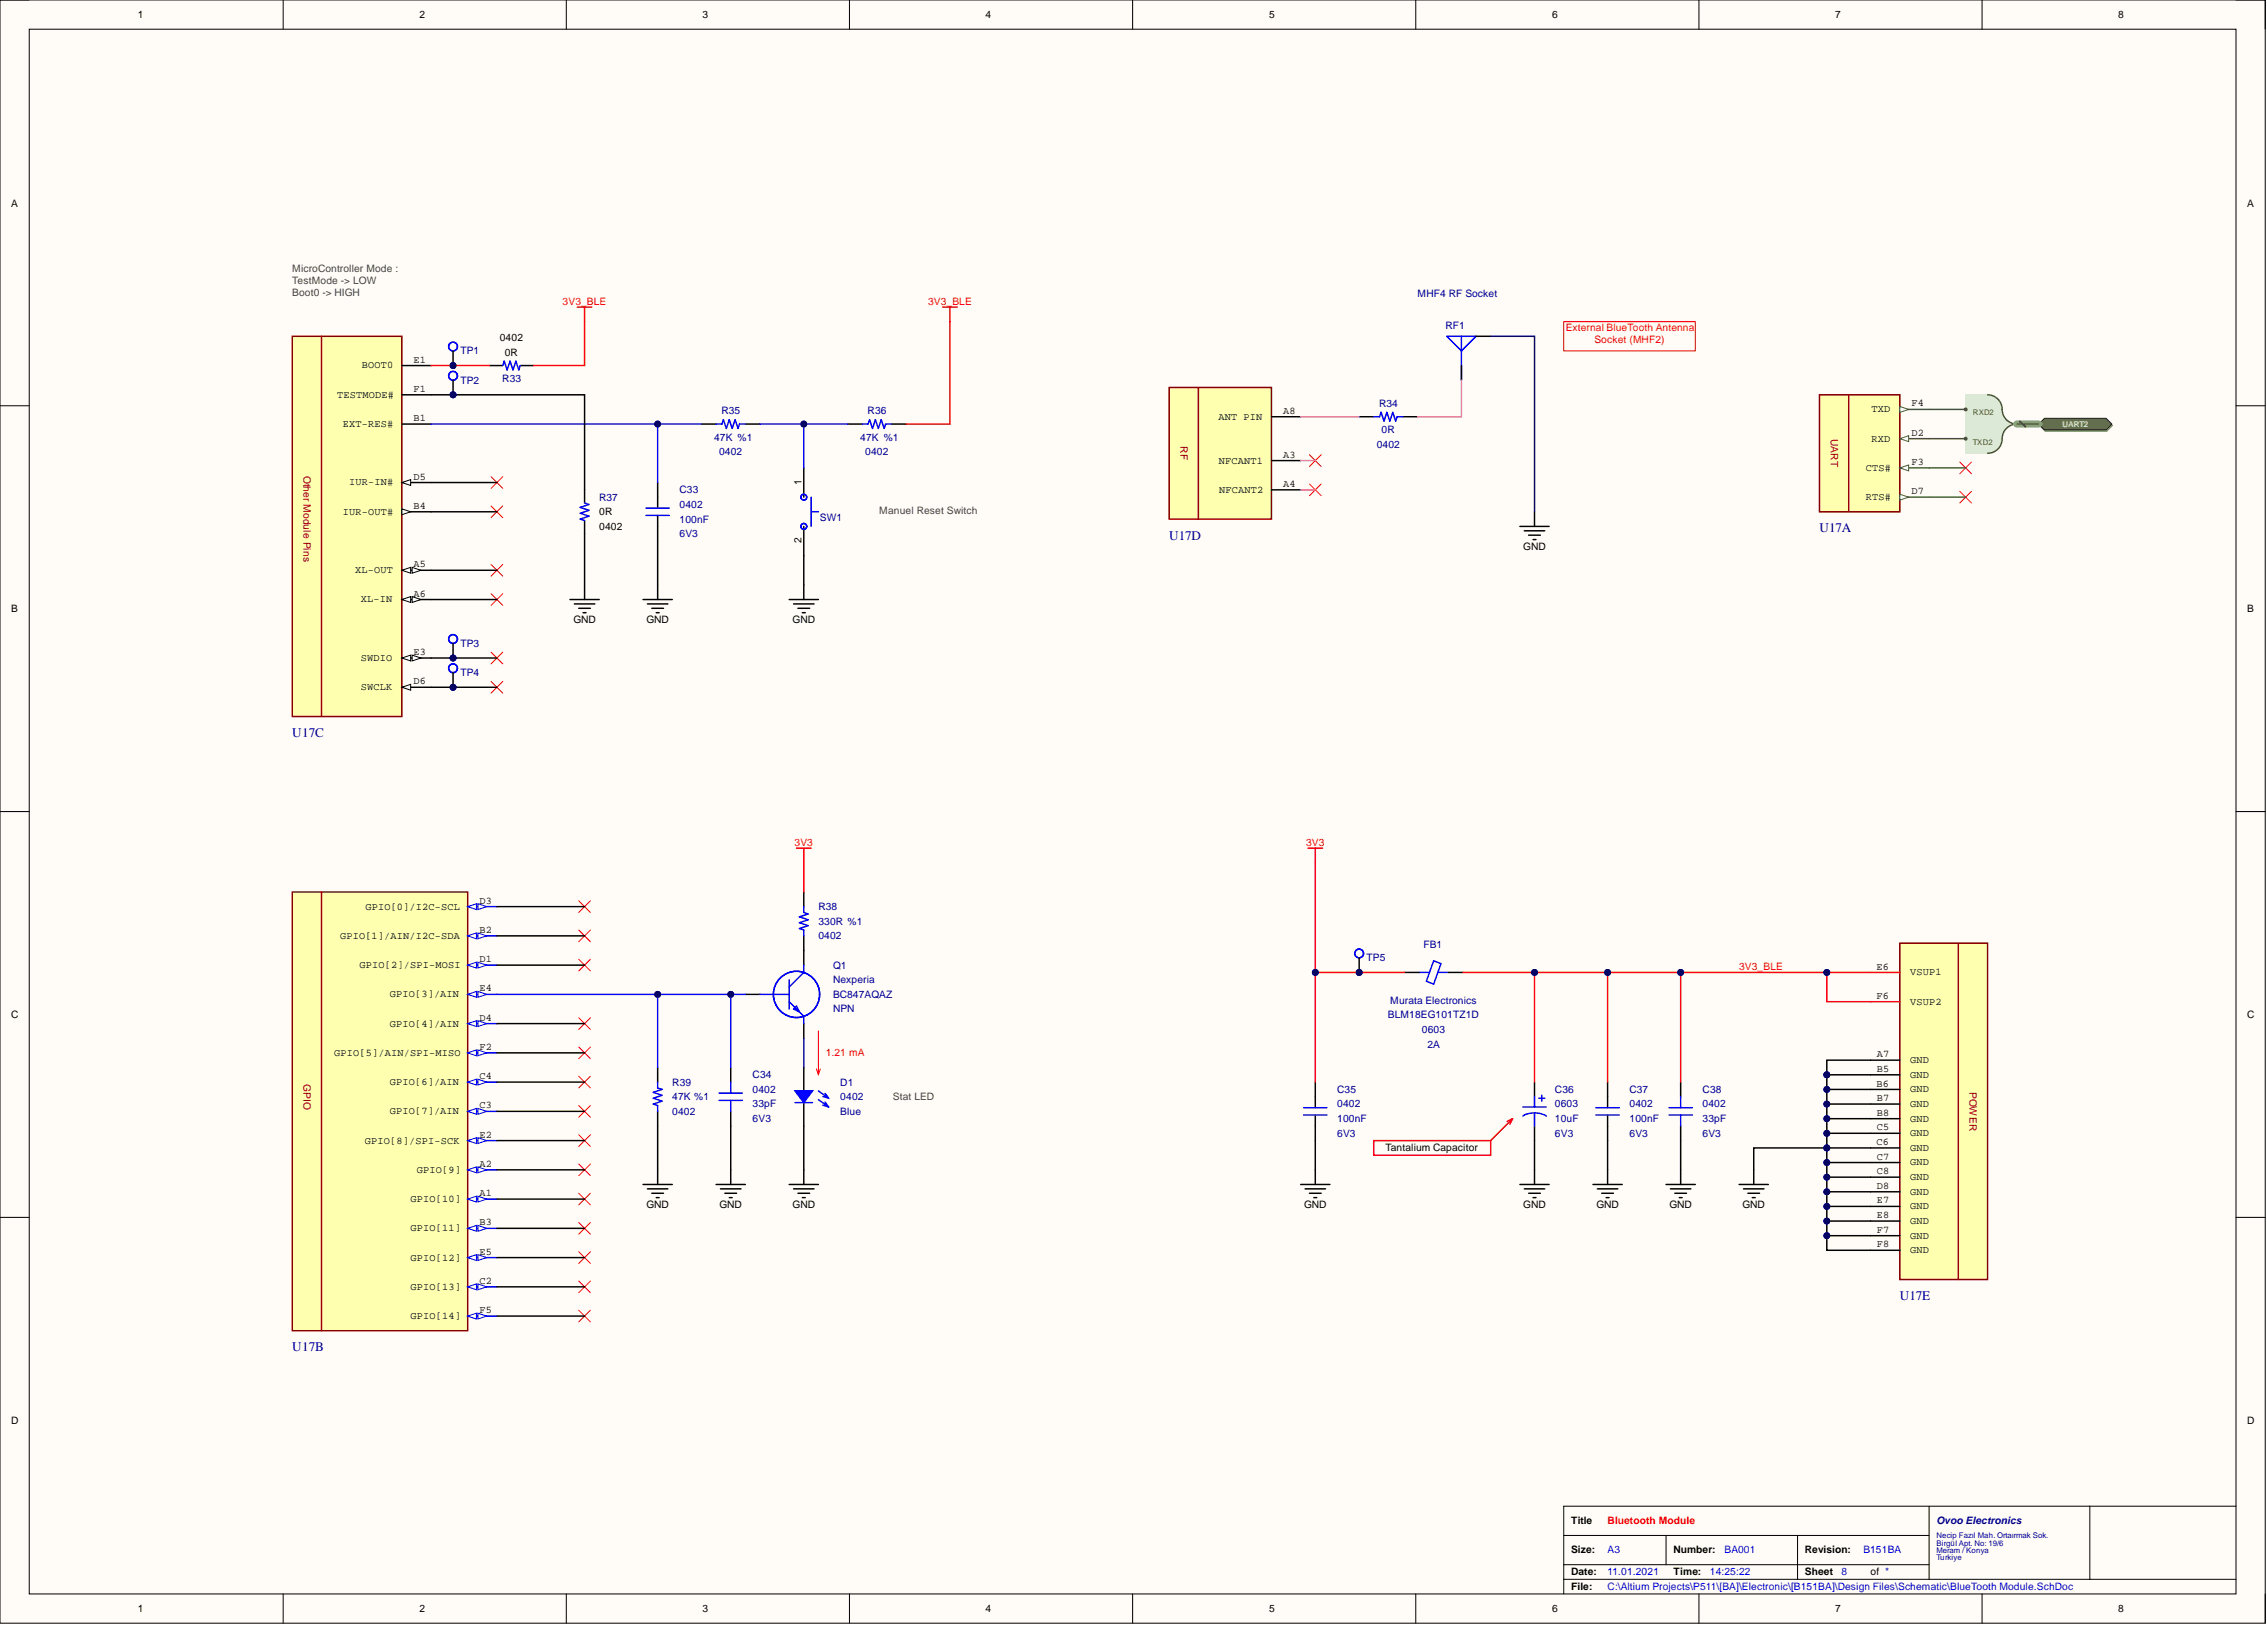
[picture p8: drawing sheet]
<svg xmlns="http://www.w3.org/2000/svg" width="393mm" height="282mm" viewBox="0 0 393 282" stroke-linecap="round" stroke-linejoin="round" font-family="sans-serif">
<defs><g id="words">
<g font-size="2.3" fill="#000080">
<text x="202.9" y="93.6">U17D</text>
<text x="315.7" y="92.3">U17A</text>
<text x="50.7" y="127.8">U17C</text>
<text x="329.6" y="225.5">U17E</text>
<text x="50.7" y="234.4">U17B</text>
</g>
<g font-size="1.8">
<text x="23.9" y="3.1">1</text>
<text x="72.8" y="3.1">2</text>
<text x="121.9" y="3.1">3</text>
<text x="171" y="3.1">4</text>
<text x="220.2" y="3.1">5</text>
<text x="269.3" y="3.1">6</text>
<text x="318.4" y="3.1">7</text>
<text x="367.5" y="3.1">8</text>
<text x="1.9" y="35.8">A</text>
<text x="389.9" y="35.8">A</text>
<text x="86.7" y="59.2">0402</text>
<text x="62.8" y="63.9">BOOT0</text>
<text x="71.8" y="62.9">E1</text>
<text x="87.6" y="61.7">0R</text>
<text x="58.5" y="69">TESTMODE#</text>
<text x="71.8" y="68">F1</text>
<text x="222.6" y="71.8">A8</text>
<text x="324.7" y="71.5">TXD</text>
<text x="331.7" y="70.5">F4</text>
<text x="59.5" y="74.1">EXT-RES#</text>
<text x="71.8" y="73">B1</text>
<text x="211.4" y="72.8">ANT PIN</text>
<text x="324.7" y="76.6">RXD</text>
<text x="331.7" y="75.6">D2</text>
<text x="71.8" y="83.2">D5</text>
<text x="211.5" y="80.4">NFCANT1</text>
<text x="222.6" y="79.4">A3</text>
<text x="323.7" y="81.7">CTS#</text>
<text x="331.7" y="80.7">F3</text>
<text x="59.5" y="89.3">IUR-OUT#</text>
<text x="60.6" y="84.2">IUR-IN#</text>
<text x="71.8" y="88.3">B4</text>
<text x="104" y="89.4">0R</text>
<text x="139" y="84.2" transform="rotate(-90 139 84.2)">1</text>
<text x="211.6" y="85.5">NFCANT2</text>
<text x="222.6" y="84.5">A4</text>
<text x="323.7" y="86.7">RTS#</text>
<text x="331.7" y="85.7">D7</text>
<text x="104" y="91.9">0402</text>
<text x="139" y="94.3" transform="rotate(-90 139 94.3)">2</text>
<text x="264.3" y="95.5">GND</text>
<text x="61.6" y="99.4">XL-OUT</text>
<text x="71.8" y="98.4">A5</text>
<text x="1.9" y="106.2">B</text>
<text x="62.6" y="104.5">XL-IN</text>
<text x="71.8" y="103.5">A6</text>
<text x="389.9" y="106.2">B</text>
<text x="71.8" y="113.6">E3</text>
<text x="99.5" y="108.1">GND</text>
<text x="112.2" y="108.1">GND</text>
<text x="137.5" y="108.1">GND</text>
<text x="62.6" y="119.7">SWCLK</text>
<text x="62.6" y="114.6">SWDIO</text>
<text x="71.8" y="118.7">D6</text>
<text x="63.4" y="157.8">GPIO[0]/I2C-SCL</text>
<text x="83.2" y="161.8">B2</text>
<text x="83.2" y="156.8">D3</text>
<text x="59" y="162.8">GPIO[1]/AIN/I2C-SDA</text>
<text x="62.4" y="167.9">GPIO[2]/SPI-MOSI</text>
<text x="83.2" y="166.9">D1</text>
<text x="67.6" y="173">GPIO[3]/AIN</text>
<text x="83.2" y="172">E4</text>
<text x="325.6" y="168.2">E6</text>
<text x="325.6" y="173.2">F6</text>
<text x="331.4" y="169.2">VSUP1</text>
<text x="1.9" y="176.6">C</text>
<text x="67.6" y="178.1">GPIO[4]/AIN</text>
<text x="83.2" y="177">D4</text>
<text x="331.4" y="174.3">VSUP2</text>
<text x="389.9" y="176.6">C</text>
<text x="58" y="183.1">GPIO[5]/AIN/SPI-MISO</text>
<text x="83.2" y="182.1">F2</text>
<text x="325.7" y="183.4">A7</text>
<text x="325.7" y="185.9">B5</text>
<text x="331.4" y="184.4">GND</text>
<text x="67.6" y="188.2">GPIO[6]/AIN</text>
<text x="83.2" y="187.2">C4</text>
<text x="325.6" y="188.5">B6</text>
<text x="325.7" y="191">B7</text>
<text x="331.4" y="186.9">GND</text>
<text x="331.4" y="189.5">GND</text>
<text x="67.6" y="193.3">GPIO[7]/AIN</text>
<text x="83.2" y="192.3">C3</text>
<text x="83.2" y="197.3">E2</text>
<text x="325.7" y="193.5">B8</text>
<text x="325.7" y="196.1">C5</text>
<text x="331.4" y="192">GND</text>
<text x="331.4" y="194.6">GND</text>
<text x="331.4" y="197.1">GND</text>
<text x="63.3" y="198.4">GPIO[8]/SPI-SCK</text>
<text x="72.4" y="203.4">GPIO[9]</text>
<text x="83.2" y="202.4">A2</text>
<text x="240.4" y="199.7">Tantalium Capacitor</text>
<text x="325.6" y="198.6">C6</text>
<text x="325.7" y="201.1">C7</text>
<text x="325.7" y="203.7">C8</text>
<text x="331.4" y="199.6">GND</text>
<text x="331.4" y="202.2">GND</text>
<text x="71.3" y="208.5">GPIO[10]</text>
<text x="83.2" y="207.5">A1</text>
<text x="112.2" y="209.6">GND</text>
<text x="124.8" y="209.6">GND</text>
<text x="137.5" y="209.6">GND</text>
<text x="226.3" y="209.6">GND</text>
<text x="264.3" y="209.6">GND</text>
<text x="277" y="209.6">GND</text>
<text x="289.7" y="209.6">GND</text>
<text x="302.3" y="209.6">GND</text>
<text x="325.7" y="206.2">D8</text>
<text x="325.7" y="208.8">E7</text>
<text x="331.4" y="204.7">GND</text>
<text x="331.4" y="207.2">GND</text>
<text x="331.4" y="209.8">GND</text>
<text x="71.3" y="213.6">GPIO[11]</text>
<text x="83.2" y="212.6">B3</text>
<text x="325.7" y="211.3">E8</text>
<text x="325.7" y="213.8">F7</text>
<text x="331.4" y="212.3">GND</text>
<text x="331.4" y="214.8">GND</text>
<text x="71.3" y="218.6">GPIO[12]</text>
<text x="83.2" y="217.6">E5</text>
<text x="325.7" y="216.4">F8</text>
<text x="331.4" y="217.4">GND</text>
<text x="71.3" y="223.7">GPIO[13]</text>
<text x="83.2" y="222.7">C2</text>
<text x="83.2" y="227.8">F5</text>
<text x="71.3" y="228.8">GPIO[14]</text>
<text x="1.9" y="247">D</text>
<text x="389.9" y="247">D</text>
<text x="272.6" y="264.4">Title</text>
<text x="272.6" y="269.5">Size:</text>
<text x="290.3" y="269.5">Number:</text>
<text x="313.2" y="269.5">Revision:</text>
<text x="272.6" y="273.3">Date:</text>
<text x="272.6" y="275.8">File:</text>
<text x="290.3" y="273.3">Time:</text>
<text x="313.2" y="273.3">Sheet</text>
<text x="324.6" y="273.3">of *</text>
<text x="23.9" y="279.6">1</text>
<text x="72.8" y="279.6">2</text>
<text x="121.9" y="279.6">3</text>
<text x="171" y="279.6">4</text>
<text x="220.2" y="279.6">5</text>
<text x="269.3" y="279.6">6</text>
<text x="318.4" y="279.6">7</text>
<text x="367.5" y="279.6">8</text>
</g>
<g font-size="1.8" fill="#434343">
<text x="50.7" y="47.3">MicroController Mode :</text>
<text x="50.7" y="49.3">TestMode -&gt; LOW</text>
<text x="50.7" y="51.3">Boot0 -&gt; HIGH</text>
<text x="152.6" y="89.1">Manuel Reset Switch</text>
<text x="154.9" y="190.8">Stat LED</text>
</g>
<g font-size="1.8" fill="#f00">
<text x="97.6" y="52.8">3V3_BLE</text>
<text x="161" y="52.8">3V3_BLE</text>
<text x="271.7" y="57.4">External BlueTooth Antenna</text>
<text x="276.7" y="59.4">Socket (MHF2)</text>
<text x="137.9" y="146.7">3V3</text>
<text x="226.6" y="146.7">3V3</text>
<text x="301.8" y="168.3">3V3_BLE</text>
<text x="143.3" y="183.2">1.21 mA</text>
<text x="278.9" y="264.4">Bluetooth Module</text>
</g>
<g font-size="1.8" fill="#000080">
<text x="246" y="51.6">MHF4 RF Socket</text>
<text x="250.8" y="57.2">RF1</text>
<text x="79.9" y="61.5">TP1</text>
<text x="79.9" y="66.5">TP2</text>
<text x="87.1" y="66.3">R33</text>
<text x="125.2" y="71.9">R35</text>
<text x="150.5" y="71.9">R36</text>
<text x="239.3" y="70.6">R34</text>
<text x="123.9" y="76.4">47K %1</text>
<text x="149.3" y="76.4">47K %1</text>
<text x="238.9" y="77.7">0402</text>
<text x="239.7" y="75.2">0R</text>
<text x="124.8" y="79">0402</text>
<text x="150.1" y="79">0402</text>
<text x="104" y="86.8">R37</text>
<text x="117.9" y="88.1">0402</text>
<text x="117.9" y="85.6">C33</text>
<text x="117.9" y="90.6">100nF</text>
<text x="117.9" y="93.2">6V3</text>
<text x="142.3" y="90.4">SW1</text>
<text x="79.9" y="112.2">TP3</text>
<text x="79.9" y="117.3">TP4</text>
<text x="142" y="160.4">330R %1</text>
<text x="142" y="157.9">R38</text>
<text x="142" y="162.9">0402</text>
<text x="237.1" y="166.7">TP5</text>
<text x="247" y="164.4">FB1</text>
<text x="144.5" y="170.5">Nexperia</text>
<text x="144.5" y="173.1">BC847AQAZ</text>
<text x="144.5" y="168">Q1</text>
<text x="144.5" y="175.6">NPN</text>
<text x="240.8" y="176.6">BLM18EG101TZ1D</text>
<text x="241.2" y="174.1">Murata Electronics</text>
<text x="246.7" y="179.2">0603</text>
<text x="247.7" y="181.7">2A</text>
<text x="116.6" y="190.8">47K %1</text>
<text x="116.6" y="188.3">R39</text>
<text x="130.6" y="189.6">0402</text>
<text x="130.6" y="187">C34</text>
<text x="145.8" y="190.8">0402</text>
<text x="145.8" y="188.3">D1</text>
<text x="232" y="189.6">C35</text>
<text x="269.8" y="189.6">C36</text>
<text x="282.7" y="189.6">C37</text>
<text x="295.4" y="189.6">C38</text>
<text x="116.6" y="193.4">0402</text>
<text x="130.6" y="192.1">33pF</text>
<text x="130.6" y="194.6">6V3</text>
<text x="145.8" y="193.4">Blue</text>
<text x="232" y="192.1">0402</text>
<text x="232" y="194.6">100nF</text>
<text x="232" y="197.2">6V3</text>
<text x="269.8" y="194.6">10uF</text>
<text x="269.8" y="192.1">0603</text>
<text x="269.8" y="197.2">6V3</text>
<text x="282.7" y="192.1">0402</text>
<text x="282.7" y="194.6">100nF</text>
<text x="282.7" y="197.2">6V3</text>
<text x="295.4" y="192.1">0402</text>
<text x="295.4" y="194.6">33pF</text>
<text x="295.4" y="197.2">6V3</text>
<text x="336" y="264.4">Ovoo Electronics</text>
</g>
<g font-size="1.8" fill="#980000">
<text x="204.8" y="77.4" transform="rotate(90 204.8 77.4)">RF</text>
<text x="317.6" y="76.2" transform="rotate(90 317.6 76.2)">UART</text>
<text x="52.7" y="82.5" transform="rotate(90 52.7 82.5)">Other Module Pins</text>
<text x="52.7" y="188" transform="rotate(90 52.7 188)">GPIO</text>
<text x="341.7" y="189.4" transform="rotate(90 341.7 189.4)">POWER</text>
</g>
<g font-size="1.8" fill="#00f">
<text x="278.9" y="269.5">A3</text>
<text x="299.2" y="269.5">BA001</text>
<text x="323.3" y="269.5">B151BA</text>
<text x="278.9" y="273.3">11.01.2021</text>
<text x="278.9" y="275.8">C:\Altium Projects\P511\[BA]\Electronic\[B151BA]\Design Files\Schematic\BlueTooth Module.SchDoc</text>
<text x="296.7" y="273.3">14:25:22</text>
<text x="319.5" y="273.3">8</text>
</g>
<g font-size="1.4" fill="#38761d">
<text x="342.3" y="72">RXD2</text>
<text x="342.3" y="77.1">TXD2</text>
</g>
<text font-size="1.4" fill="#fff" x="357.9" y="74.1">UART2</text>
<g font-size="1.4" fill="#000080">
<text x="336" y="266.8">Necip Fazıl Mah. Ortaırmak Sok.</text>
<text x="336" y="268.1">Birgül Apt. No: 19/6</text>
<text x="336" y="269.4">Meram / Konya</text>
<text x="336" y="270.6">Turkiye</text>
</g>
</g></defs>
<path d="M0 0h393v281.6h-393z" fill-rule="evenodd" fill="#fffcf8"/>
<path d="M0 0h393v281.6h-393z" fill="none" stroke="#000" stroke-width=".17"/>
<path d="M5.1 5.1h382.9v271.4h-382.9z" fill-rule="evenodd" fill="#fffcf8"/>
<g fill="none" stroke="#000" stroke-width=".17">
<path d="M0 0h5.1M49.1 0v5.1M98.3 0v5.1M147.4 0v5.1M196.5 0v5.1M245.7 0v5.1M294.8 0v5.1M343.9 0v5.1M388 0h5v5.1M5.1 5.1h382.9v271.4h-382.9zM0 70.4h5.1M388 70.4h5"/>
<path d="M0 140.8h5.1M388 140.8h5M0 211.2h5.1M388 211.2h5M49.1 276.5v5.1M98.3 276.5v5.1M147.4 276.5v5.1M196.5 276.5v5.1M245.7 276.5v5.1M271.3 266.3h63.4M271.3 273.9h116.7M271.3 271.4h63.4"/>
<path d="M289.1 266.3v5.1M294.8 276.5v5.1M311.9 266.3v7.6M334.7 261.3v12.6M343.9 276.5v5.1M362.6 261.3v12.6M388 261.3h-116.7v15.2M393 276.5v5.1"/>
</g>
<g fill="none" stroke="#000" stroke-width=".25">
<path d="M256.1 58.3h2.5M235.8 72.3h2.6M243.4 72.3h2.6M253.6 63.4v2.5M114.1 83.7v4.4M114.1 89.4v4.4M139.5 81.2v5M139.5 91.3v5.1M263.7 91.3h5.1M264.5 92.1h3.5M265.2 92.8h2.1M266 93.6h.5"/>
<path d="M266.3 88.8v2.5M98.9 104h5.1M99.7 104.8h3.5M100.4 105.5h2M101.2 106.3h.5M101.4 101.5v2.5M111.6 104h5M112.3 104.8h3.6M113.1 105.5h2M113.9 106.3h.5M114.1 101.5v2.5M136.9 104h5.1"/>
<path d="M137.7 104.8h3.5M138.5 105.5h2M139.2 106.3h.5M139.5 101.5v2.5M139.5 154.7v2.6M129.3 172.5h2.6M139.5 162.3v5.1M139.5 177.6v2.5M243.7 168.7h2.5M251.3 168.7h2.5M126.8 185.2v2.5M126.8 192.8v2.5"/>
<path d="M139.5 185.2v4M139.5 191.3v4M228.2 187.7v4.4M228.2 193.4v4.4M266.3 187.7v2.5M266.3 195.3v2.5M291.6 187.7v2.5M291.6 195.3v2.5M124.3 205.5h5M125 206.2h3.6M125.8 207h2M126.5 207.7h.5"/>
<path d="M126.8 202.9v2.6M136.9 205.5h5.1M137.7 206.2h3.5M138.5 207h2M139.2 207.7h.5M139.5 202.9v2.6M225.7 205.5h5.1M226.4 206.2h3.6M227.2 207h2M228 207.7h.5M228.2 202.9v2.6M263.7 205.5h5.1"/>
<path d="M264.5 206.2h3.5M265.2 207h2.1M266 207.7h.5M266.3 202.9v2.6M276.4 205.5h5.1M277.2 206.2h3.5M277.9 207h2M278.7 207.7h.5M278.9 202.9v2.6M289.1 205.5h5M289.8 206.2h3.6M290.6 207h2"/>
<path d="M291.4 207.7h.5M291.6 202.9v2.6M301.8 205.5h5M302.5 206.2h3.6M303.3 207h2M304 207.7h.5M304.3 202.9v2.6"/>
</g>
<g fill="none" stroke="#00f" stroke-width=".25">
<path d="M251 58.3h5.1l-2.5 2.6zM253.6 58.3v7.6M238.4 72.3h1l.2-.8 .5 1.5 .5-1.5 .5 1.5 .6-1.5 .5 1.5 .2-.7h1M112.1 89.4h4M112.1 88.1h4M140.7 86.2v5.1M140.7 88.8h1.3M139.5 157.3v1l.7 .2-1.5 .5 1.5 .5-1.5 .6 1.5 .5-1.5 .5 .8 .2v1M131.9 172.5h5M136.9 173.8l2.6 2.5v1.3M136.9 169.9v5.1M138.2 174.5l.5 1-1-.5z"/>
<path d="M139.5 167.4v1.3l-2.6 2.5M246.2 168.7h1.8M248.8 166.6l1.2 .6-1.2 3.5-1.3-.5zM249.5 168.7h1.8M124.8 190.9h4M124.8 189.6h4M126.8 187.7v1.9M126.8 190.9v1.9M137.9 191.3h3.1M226.2 192.1h4M226.2 193.4h4M264.2 193.6a4 4 0 0 1 4.1 0"/>
<path d="M264.2 192h4.1M266.3 190.2v1.8M266.3 193v2.3M267 190.5h1M267.5 190v1M289.6 192.1h4M289.6 193.4h4M291.6 190.2v1.9M291.6 193.4v1.9"/>
<circle cx="139.5" cy="86.2" r=".51"/>
<circle cx="139.5" cy="91.3" r=".51"/>
<circle cx="138.2" cy="172.5" r="4"/>
</g>
<path d="M100.2 53.3h2.5M101.4 53.3v2.5M163.6 53.3h2.5M164.8 53.3v2.5M138.2 147.1h2.5M139.5 147.1v2.6M226.9 147.1h2.6M228.2 147.1v2.6M238.4 197.8h20.2v2.6h-20.2zM262.5 194l-3.9 3.8M262.5 194l-1 .5M262.5 194l-.5 1" fill="none" stroke="#f00" stroke-width=".25"/>
<g fill="none" stroke="#f00" stroke-width=".17">
<path d="M271.3 55.8h22.8v5.1h-22.8zM85.2 97.9l2 2M85.2 82.7l2 2M85.2 87.8l2 2M87.2 97.9l-2 2M87.2 82.7l-2 2M87.2 87.8l-2 2M340 80.1l2.1 2.1M340 85.2l2.1 2.1M342.1 80.1l-2.1 2.1M342.1 85.2l-2.1 2.1M85.2 118.2l2 2"/>
<path d="M85.2 113.1l2 2.1M85.2 103l2 2M87.2 118.2l-2 2M87.2 113.1l-2 2.1M87.2 103l-2 2M142 178.8v7.6M141.7 185.4l.3 1M142.3 185.4l-.3 1"/>
</g>
<path d="M137.9 189.2h3.1l-1.5 2.1z" fill="#00f"/>
<path d="M114.1 187.7v1l.8 .3-1.6 .5 1.6 .5-1.6 .5 1.6 .5-1.6 .5 .8 .3v1M137.9 189.2h3.1l-1.5 2.1zM142 189.2l1.8 1.3M142 190.7l1.8 1.3M142.8 190.2l1 .3M142.8 191.7l1 .3M143.2 189.6l.6 .9M143.2 191.2l.6 .8M276.9 193.4h4.1M276.9 192.1h4.1" fill="none" stroke="#00f" stroke-width=".25"/>
<path d="M114.1 185.2v2.5M114.1 192.8v2.5M278.9 187.7v4.4M278.9 193.4v4.4M111.6 205.5h5M112.3 206.2h3.6M113.1 207h2M113.9 207.7h.5M114.1 202.9v2.6" fill="none" stroke="#000" stroke-width=".25"/>
<g fill="none" stroke="#f00" stroke-width=".17">
<path d="M100.4 156.2l2 2.1M102.4 156.2l-2 2.1M100.4 176.5l2 2.1M100.4 166.4l2 2M100.4 161.3l2 2.1M102.4 176.5l-2 2.1M102.4 166.4l-2 2M102.4 161.3l-2 2.1M100.4 196.8l2 2.1M100.4 191.8l2 2M100.4 186.7l2 2M100.4 181.6l2 2"/>
<path d="M102.4 196.8l-2 2.1M102.4 191.8l-2 2M102.4 186.7l-2 2M102.4 181.6l-2 2M100.4 217.1l2 2.1M100.4 212.1l2 2M100.4 207l2 2M100.4 201.9l2 2M102.4 217.1l-2 2.1M102.4 212.1l-2 2M102.4 207l-2 2M102.4 201.9l-2 2"/>
<path d="M100.4 227.3l2 2M100.4 222.2l2 2M102.4 227.3l-2 2M102.4 222.2l-2 2"/>
</g>
<path d="M315.7 68.5h13.9v20.3h-13.9z" fill-rule="evenodd" fill="#ffffb0"/>
<path d="M315.7 68.5h13.9v20.3h-13.9z" fill="none" stroke="#800000" stroke-width=".25"/>
<path d="M329.6 76.1h5.1" fill="none" stroke="#38761d" stroke-width=".25"/>
<path d="M329.6 76.1l1.6-.5v1z" fill="#f8fcff"/>
<path d="M329.6 76.1l1.6-.5v1z" fill="none" stroke="#38761d" stroke-width=".17"/>
<path d="M329.6 86.2h5.1" fill="none" stroke="#38761d" stroke-width=".25"/>
<path d="M329.6 85.7l1.6 .5-1.6 .5z" fill="#f8fcff"/>
<path d="M329.6 85.7l1.6 .5-1.6 .5z" fill="none" stroke="#38761d" stroke-width=".17"/>
<path d="M329.6 81.2h5.1" fill="none" stroke="#38761d" stroke-width=".25"/>
<path d="M329.6 81.2l1.6-.5v1z" fill="#f8fcff"/>
<path d="M329.6 81.2l1.6-.5v1z" fill="none" stroke="#38761d" stroke-width=".17"/>
<path d="M329.6 71h5.1" fill="none" stroke="#38761d" stroke-width=".25"/>
<path d="M329.6 70.5l1.6 .5-1.6 .5z" fill="#f8fcff"/>
<path d="M329.6 70.5l1.6 .5-1.6 .5z" fill="none" stroke="#38761d" stroke-width=".17"/>
<path d="M320.8 68.5v20.3" fill="none" stroke="#980000" stroke-width=".25"/>
<path d="M50.7 154.7h30.4v76.1h-30.4z" fill-rule="evenodd" fill="#ffffb0"/>
<path d="M50.7 154.7h30.4v76.1h-30.4z" fill="none" stroke="#800000" stroke-width=".25"/>
<path d="M81.1 208h5.1" fill="none" stroke="#00f" stroke-width=".25"/>
<path d="M81.1 208l1.6-.5v1z" fill="#f8fcff"/>
<path d="M81.1 208l1.6-.5v1z" fill="none" stroke="#00f" stroke-width=".17"/>
<path d="M82.9 207.5l1.5 .5-1.5 .5z" fill="#f8fcff"/>
<path d="M82.9 207.5l1.5 .5-1.5 .5z" fill="none" stroke="#00f" stroke-width=".17"/>
<path d="M81.1 202.9h5.1" fill="none" stroke="#00f" stroke-width=".25"/>
<path d="M81.1 202.9l1.6-.5v1z" fill="#f8fcff"/>
<path d="M81.1 202.9l1.6-.5v1z" fill="none" stroke="#00f" stroke-width=".17"/>
<path d="M82.9 202.4l1.5 .5-1.5 .5z" fill="#f8fcff"/>
<path d="M82.9 202.4l1.5 .5-1.5 .5z" fill="none" stroke="#00f" stroke-width=".17"/>
<path d="M81.1 162.3h5.1" fill="none" stroke="#00f" stroke-width=".25"/>
<path d="M81.1 162.3l1.6-.5v1z" fill="#f8fcff"/>
<path d="M81.1 162.3l1.6-.5v1z" fill="none" stroke="#00f" stroke-width=".17"/>
<path d="M82.9 161.8l1.5 .5-1.5 .5z" fill="#f8fcff"/>
<path d="M82.9 161.8l1.5 .5-1.5 .5z" fill="none" stroke="#00f" stroke-width=".17"/>
<path d="M81.1 213.1h5.1" fill="none" stroke="#00f" stroke-width=".25"/>
<path d="M81.1 213.1l1.6-.5v1z" fill="#f8fcff"/>
<path d="M81.1 213.1l1.6-.5v1z" fill="none" stroke="#00f" stroke-width=".17"/>
<path d="M82.9 212.6l1.5 .5-1.5 .5z" fill="#f8fcff"/>
<path d="M82.9 212.6l1.5 .5-1.5 .5z" fill="none" stroke="#00f" stroke-width=".17"/>
<path d="M81.1 223.2h5.1" fill="none" stroke="#00f" stroke-width=".25"/>
<path d="M81.1 223.2l1.6-.5v1z" fill="#f8fcff"/>
<path d="M81.1 223.2l1.6-.5v1z" fill="none" stroke="#00f" stroke-width=".17"/>
<path d="M82.9 222.7l1.5 .5-1.5 .5z" fill="#f8fcff"/>
<path d="M82.9 222.7l1.5 .5-1.5 .5z" fill="none" stroke="#00f" stroke-width=".17"/>
<path d="M81.1 192.8h5.1" fill="none" stroke="#00f" stroke-width=".25"/>
<path d="M81.1 192.8l1.6-.5v1z" fill="#f8fcff"/>
<path d="M81.1 192.8l1.6-.5v1z" fill="none" stroke="#00f" stroke-width=".17"/>
<path d="M82.9 192.3l1.5 .5-1.5 .5z" fill="#f8fcff"/>
<path d="M82.9 192.3l1.5 .5-1.5 .5z" fill="none" stroke="#00f" stroke-width=".17"/>
<path d="M81.1 187.7h5.1" fill="none" stroke="#00f" stroke-width=".25"/>
<path d="M81.1 187.7l1.6-.5v1z" fill="#f8fcff"/>
<path d="M81.1 187.7l1.6-.5v1z" fill="none" stroke="#00f" stroke-width=".17"/>
<path d="M82.9 187.2l1.5 .5-1.5 .5z" fill="#f8fcff"/>
<path d="M82.9 187.2l1.5 .5-1.5 .5z" fill="none" stroke="#00f" stroke-width=".17"/>
<path d="M81.1 167.4h5.1" fill="none" stroke="#00f" stroke-width=".25"/>
<path d="M81.1 167.4l1.6-.5v1z" fill="#f8fcff"/>
<path d="M81.1 167.4l1.6-.5v1z" fill="none" stroke="#00f" stroke-width=".17"/>
<path d="M82.9 166.9l1.5 .5-1.5 .5z" fill="#f8fcff"/>
<path d="M82.9 166.9l1.5 .5-1.5 .5z" fill="none" stroke="#00f" stroke-width=".17"/>
<path d="M81.1 157.3h5.1" fill="none" stroke="#00f" stroke-width=".25"/>
<path d="M81.1 157.3l1.6-.5v1z" fill="#f8fcff"/>
<path d="M81.1 157.3l1.6-.5v1z" fill="none" stroke="#00f" stroke-width=".17"/>
<path d="M82.9 156.8l1.5 .5-1.5 .5z" fill="#f8fcff"/>
<path d="M82.9 156.8l1.5 .5-1.5 .5z" fill="none" stroke="#00f" stroke-width=".17"/>
<path d="M81.1 177.6h5.1" fill="none" stroke="#00f" stroke-width=".25"/>
<path d="M81.1 177.6l1.6-.6v1.1z" fill="#f8fcff"/>
<path d="M81.1 177.6l1.6-.6v1.1z" fill="none" stroke="#00f" stroke-width=".17"/>
<path d="M82.9 177l1.5 .6-1.5 .5z" fill="#f8fcff"/>
<path d="M82.9 177l1.5 .6-1.5 .5z" fill="none" stroke="#00f" stroke-width=".17"/>
<path d="M81.1 197.8h5.1" fill="none" stroke="#00f" stroke-width=".25"/>
<path d="M81.1 197.8l1.6-.5v1.1z" fill="#f8fcff"/>
<path d="M81.1 197.8l1.6-.5v1.1z" fill="none" stroke="#00f" stroke-width=".17"/>
<path d="M82.9 197.3l1.5 .5-1.5 .6z" fill="#f8fcff"/>
<path d="M82.9 197.3l1.5 .5-1.5 .6z" fill="none" stroke="#00f" stroke-width=".17"/>
<path d="M81.1 172.5h5.1" fill="none" stroke="#00f" stroke-width=".25"/>
<path d="M81.1 172.5l1.6-.5v1z" fill="#f8fcff"/>
<path d="M81.1 172.5l1.6-.5v1z" fill="none" stroke="#00f" stroke-width=".17"/>
<path d="M82.9 172l1.5 .5-1.5 .5z" fill="#f8fcff"/>
<path d="M82.9 172l1.5 .5-1.5 .5z" fill="none" stroke="#00f" stroke-width=".17"/>
<path d="M81.1 218.1h5.1" fill="none" stroke="#00f" stroke-width=".25"/>
<path d="M81.1 218.1l1.6-.5v1z" fill="#f8fcff"/>
<path d="M81.1 218.1l1.6-.5v1z" fill="none" stroke="#00f" stroke-width=".17"/>
<path d="M82.9 217.6l1.5 .5-1.5 .5z" fill="#f8fcff"/>
<path d="M82.9 217.6l1.5 .5-1.5 .5z" fill="none" stroke="#00f" stroke-width=".17"/>
<path d="M81.1 182.6h5.1" fill="none" stroke="#00f" stroke-width=".25"/>
<path d="M81.1 182.6l1.6-.5v1z" fill="#f8fcff"/>
<path d="M81.1 182.6l1.6-.5v1z" fill="none" stroke="#00f" stroke-width=".17"/>
<path d="M82.9 182.1l1.5 .5-1.5 .5z" fill="#f8fcff"/>
<path d="M82.9 182.1l1.5 .5-1.5 .5z" fill="none" stroke="#00f" stroke-width=".17"/>
<path d="M81.1 228.3h5.1" fill="none" stroke="#00f" stroke-width=".25"/>
<path d="M81.1 228.3l1.6-.5v1z" fill="#f8fcff"/>
<path d="M81.1 228.3l1.6-.5v1z" fill="none" stroke="#00f" stroke-width=".17"/>
<path d="M82.9 227.8l1.5 .5-1.5 .5z" fill="#f8fcff"/>
<path d="M82.9 227.8l1.5 .5-1.5 .5z" fill="none" stroke="#00f" stroke-width=".17"/>
<path d="M55.8 154.7v76.1" fill="none" stroke="#980000" stroke-width=".25"/>
<path d="M50.7 58.3h19v66h-19z" fill-rule="evenodd" fill="#ffffb0"/>
<path d="M50.7 58.3h19v66h-19z" fill="none" stroke="#800000" stroke-width=".25"/>
<path d="M69.7 98.9h5.1" fill="none" stroke="#000" stroke-width=".25"/>
<path d="M69.7 98.9l1.6-.5v1z" fill="#f8fcff"/>
<path d="M69.7 98.9l1.6-.5v1z" fill="none" stroke="#000" stroke-width=".17"/>
<path d="M71.5 98.4l1.5 .5-1.5 .5z" fill="#f8fcff"/>
<path d="M71.5 98.4l1.5 .5-1.5 .5z" fill="none" stroke="#000" stroke-width=".17"/>
<path d="M69.7 104h5.1" fill="none" stroke="#000" stroke-width=".25"/>
<path d="M69.7 104l1.6-.5v1z" fill="#f8fcff"/>
<path d="M69.7 104l1.6-.5v1z" fill="none" stroke="#000" stroke-width=".17"/>
<path d="M71.5 103.5l1.5 .5-1.5 .5z" fill="#f8fcff"/>
<path d="M71.5 103.5l1.5 .5-1.5 .5z" fill="none" stroke="#000" stroke-width=".17"/>
<path d="M69.7 73.6h5.1M69.7 88.8h5.1" fill="none" stroke="#000" stroke-width=".25"/>
<path d="M69.7 88.3l1.6 .5-1.6 .5z" fill="#f8fcff"/>
<path d="M69.7 88.3l1.6 .5-1.6 .5z" fill="none" stroke="#000" stroke-width=".17"/>
<path d="M69.7 83.7h5.1" fill="none" stroke="#000" stroke-width=".25"/>
<path d="M69.7 83.7l1.6-.5v1z" fill="#f8fcff"/>
<path d="M69.7 83.7l1.6-.5v1z" fill="none" stroke="#000" stroke-width=".17"/>
<path d="M69.7 119.2h5.1" fill="none" stroke="#000" stroke-width=".25"/>
<path d="M69.7 119.2l1.6-.5v1z" fill="#f8fcff"/>
<path d="M69.7 119.2l1.6-.5v1z" fill="none" stroke="#000" stroke-width=".17"/>
<path d="M69.7 63.4h5.1M69.7 114.1h5.1" fill="none" stroke="#000" stroke-width=".25"/>
<path d="M69.7 114.1l1.6-.5v1z" fill="#f8fcff"/>
<path d="M69.7 114.1l1.6-.5v1z" fill="none" stroke="#000" stroke-width=".17"/>
<path d="M71.5 113.6l1.5 .5-1.5 .5z" fill="#f8fcff"/>
<path d="M71.5 113.6l1.5 .5-1.5 .5z" fill="none" stroke="#000" stroke-width=".17"/>
<path d="M69.7 68.5h5.1" fill="none" stroke="#000" stroke-width=".25"/>
<path d="M55.8 58.3v66" fill="none" stroke="#980000" stroke-width=".25"/>
<path d="M202.9 67.2h17.7v22.8h-17.7z" fill-rule="evenodd" fill="#ffffb0"/>
<path d="M202.9 67.2h17.7v22.8h-17.7z" fill="none" stroke="#800000" stroke-width=".25"/>
<path d="M220.6 79.9h5.1M220.6 72.3h5.1M220.6 85h5.1" fill="none" stroke="#000" stroke-width=".25"/>
<path d="M207.9 67.2v22.8" fill="none" stroke="#980000" stroke-width=".25"/>
<path d="M329.6 163.6h15.3v58.3h-15.3z" fill-rule="evenodd" fill="#ffffb0"/>
<path d="M329.6 163.6h15.3v58.3h-15.3z" fill="none" stroke="#800000" stroke-width=".25"/>
<g fill="none" stroke="#000" stroke-width=".25">
<path d="M84.9 63.4h2.3M90.3 63.4h2.3M101.4 85v2.3M101.4 90.3v2.3M324.6 183.9h5M324.6 186.4h5M324.6 189h5M324.6 191.5h5M324.6 194h5M324.6 196.6h5M324.6 199.1h5M324.6 201.7h5"/>
<path d="M324.6 204.2h5M324.6 206.7h5M324.6 209.3h5M324.6 211.8h5M324.6 214.3h5M324.6 216.9h5"/>
</g>
<path d="M324.6 168.7h5M324.6 173.8h5" fill="none" stroke="#f00" stroke-width=".25"/>
<path d="M339.8 163.6v58.3" fill="none" stroke="#980000" stroke-width=".25"/>
<path d="M87.2 63.4l.3-.8 .5 1.6 .5-1.6 .5 1.6 .5-1.6 .5 1.6 .3-.8M101.4 87.3l.8 .2-1.5 .5 1.5 .5-1.5 .5 1.5 .5-1.5 .5 .7 .3" fill="none" stroke="#00f" stroke-width=".25"/>
<circle cx="78.6" cy="63.4" r=".51" fill="#000080"/>
<circle cx="78.6" cy="63.4" r=".51" fill="none" stroke="#000080" stroke-width=".17"/>
<circle cx="78.6" cy="60.1" r=".76" fill="none" stroke="#00f" stroke-width=".25"/>
<path d="M78.6 60.9v2.5" fill="none" stroke="#000" stroke-width=".25"/>
<circle cx="78.6" cy="63.4" r=".51" fill="#000080"/>
<circle cx="78.6" cy="63.4" r=".51" fill="none" stroke="#000080" stroke-width=".17"/>
<circle cx="78.6" cy="68.5" r=".51" fill="#000080"/>
<circle cx="78.6" cy="68.5" r=".51" fill="none" stroke="#000080" stroke-width=".17"/>
<circle cx="78.6" cy="65.2" r=".76" fill="none" stroke="#00f" stroke-width=".25"/>
<path d="M78.6 65.9v2.6" fill="none" stroke="#000" stroke-width=".25"/>
<circle cx="78.6" cy="68.5" r=".51" fill="#000080"/>
<circle cx="78.6" cy="68.5" r=".51" fill="none" stroke="#000080" stroke-width=".17"/>
<circle cx="78.6" cy="114.1" r=".51" fill="#000080"/>
<circle cx="78.6" cy="114.1" r=".51" fill="none" stroke="#000080" stroke-width=".17"/>
<circle cx="78.6" cy="110.8" r=".76" fill="none" stroke="#00f" stroke-width=".25"/>
<path d="M78.6 111.6v2.5" fill="none" stroke="#000" stroke-width=".25"/>
<circle cx="78.6" cy="114.1" r=".51" fill="#000080"/>
<circle cx="78.6" cy="114.1" r=".51" fill="none" stroke="#000080" stroke-width=".17"/>
<circle cx="78.6" cy="119.2" r=".51" fill="#000080"/>
<circle cx="78.6" cy="119.2" r=".51" fill="none" stroke="#000080" stroke-width=".17"/>
<circle cx="78.6" cy="115.9" r=".76" fill="none" stroke="#00f" stroke-width=".25"/>
<path d="M78.6 116.7v2.5" fill="none" stroke="#000" stroke-width=".25"/>
<circle cx="78.6" cy="119.2" r=".51" fill="#000080"/>
<circle cx="78.6" cy="119.2" r=".51" fill="none" stroke="#000080" stroke-width=".17"/>
<path d="M121.7 73.6h2.6M129.3 73.6h2.6M147.1 73.6h2.5M154.7 73.6h2.5" fill="none" stroke="#000" stroke-width=".25"/>
<path d="M124.3 73.6h1l.2-.8 .5 1.5 .5-1.5 .5 1.5 .5-1.5 .6 1.5 .2-.7h1M149.6 73.6h1l.3-.8 .5 1.5 .5-1.5 .5 1.5 .5-1.5 .5 1.5 .3-.7h1" fill="none" stroke="#00f" stroke-width=".25"/>
<circle cx="235.8" cy="168.7" r=".51" fill="#000080"/>
<circle cx="235.8" cy="168.7" r=".51" fill="none" stroke="#000080" stroke-width=".17"/>
<circle cx="235.8" cy="165.4" r=".76" fill="none" stroke="#00f" stroke-width=".25"/>
<path d="M235.8 166.1v2.6" fill="none" stroke="#000" stroke-width=".25"/>
<circle cx="235.8" cy="168.7" r=".51" fill="#000080"/>
<circle cx="235.8" cy="168.7" r=".51" fill="none" stroke="#000080" stroke-width=".17"/>
<path d="M341.1 68.5h3.8a2.62 2.62 0 0 1 2.5 3.2l.6 1 1.3 .9-1.3 .8-.6 1.1a2.62 2.62 0 0 1-2.5 3.1h-3.8z" fill-rule="evenodd" fill="#d9ead3"/>
<path d="M341.1 68.5h3.8a2.62 2.62 0 0 1 2.5 3.2l.6 1 1.3 .9-1.3 .8-.6 1.1a2.62 2.62 0 0 1-2.5 3.1h-3.8z" fill="none" stroke="#d9ead3" stroke-width=".17"/>
<path d="M344.9 68.5a2.53 2.53 0 0 1 2.5 2.5 2.53 2.53 0 0 0 2.5 2.6 2.54 2.54 0 0 0-2.5 2.5 2.52 2.52 0 0 1-2.5 2.5" fill="none" stroke="#38761d" stroke-width=".25"/>
<circle cx="341.1" cy="71" r=".26" fill="#38761d"/>
<circle cx="341.1" cy="71" r=".26" fill="none" stroke="#38761d" stroke-width=".17"/>
<circle cx="341.1" cy="76.1" r=".26" fill="#38761d"/>
<circle cx="341.1" cy="76.1" r=".26" fill="none" stroke="#38761d" stroke-width=".17"/>
<path d="M353.9 73.8l1-1h10.6l1 1-1 1h-10.6z" fill-rule="evenodd" fill="#8ba480"/>
<path d="M353.9 73.8l1-1h10.6l1 1-1 1h-10.6z" fill="none" stroke="#77906c" stroke-width=".17"/>
<path d="M353.7 73.6l1.1-1h10.6l1 1-1 1h-10.6z" fill-rule="evenodd" fill="#609e45"/>
<path d="M353.7 73.6l1.1-1h10.6l1 1-1 1h-10.6z" fill="none" stroke="#003a00" stroke-width=".17"/>
<path d="M227.2 78.9l2 2M229.2 78.9l-2 2M227.2 84l2 2M229.2 84l-2 2" fill="none" stroke="#f00" stroke-width=".17"/>
<path d="M349.9 73.6h3.8" fill="none" stroke="#92d077" stroke-width="1.3"/>
<path d="M350.4 73.1l1.1 .9" fill="none" stroke="#38761d" stroke-width=".38"/>
<path d="M349.9 73.6h3.8" fill="none" stroke="#38761d" stroke-width=".25"/>
<path d="M74.8 119.2h11.4M291.6 197.8v5.1" fill="none" stroke="#000" stroke-width=".25"/>
<circle cx="78.6" cy="119.2" r=".51" fill="#000080"/>
<circle cx="78.6" cy="119.2" r=".51" fill="none" stroke="#000080" stroke-width=".17"/>
<path d="M74.8 114.1h11.4" fill="none" stroke="#000" stroke-width=".25"/>
<circle cx="78.6" cy="114.1" r=".51" fill="#000080"/>
<circle cx="78.6" cy="114.1" r=".51" fill="none" stroke="#000080" stroke-width=".17"/>
<path d="M74.8 98.9h11.4M74.8 88.8h11.4M74.8 83.7h11.4M74.8 104h11.4" fill="none" stroke="#000" stroke-width=".25"/>
<path d="M74.8 73.6h46.9" fill="none" stroke="#00f" stroke-width=".25"/>
<circle cx="114.1" cy="73.6" r=".51" fill="#000080"/>
<circle cx="114.1" cy="73.6" r=".51" fill="none" stroke="#000080" stroke-width=".17"/>
<path d="M74.8 68.5h26.6v16.5" fill="none" stroke="#000" stroke-width=".25"/>
<circle cx="78.6" cy="68.5" r=".51" fill="#000080"/>
<circle cx="78.6" cy="68.5" r=".51" fill="none" stroke="#000080" stroke-width=".17"/>
<path d="M74.8 63.4h10.1" fill="none" stroke="#f00" stroke-width=".25"/>
<circle cx="78.6" cy="63.4" r=".51" fill="#000080"/>
<circle cx="78.6" cy="63.4" r=".51" fill="none" stroke="#000080" stroke-width=".17"/>
<path d="M86.2 177.6h15.2M86.2 197.8h15.2M86.2 192.8h15.2M86.2 187.7h15.2M86.2 182.6h15.2M86.2 218.1h15.2M86.2 213.1h15.2M86.2 208h15.2M86.2 202.9h15.2M86.2 228.3h15.2M86.2 223.2h15.2" fill="none" stroke="#000" stroke-width=".25"/>
<path d="M86.2 172.5h43.1" fill="none" stroke="#00f" stroke-width=".25"/>
<circle cx="114.1" cy="172.5" r=".51" fill="#000080"/>
<circle cx="114.1" cy="172.5" r=".51" fill="none" stroke="#000080" stroke-width=".17"/>
<circle cx="126.8" cy="172.5" r=".51" fill="#000080"/>
<circle cx="126.8" cy="172.5" r=".51" fill="none" stroke="#000080" stroke-width=".17"/>
<path d="M86.2 157.3h15.2M86.2 167.4h15.2M86.2 162.3h15.2" fill="none" stroke="#000" stroke-width=".25"/>
<path d="M101.4 55.8v7.6h-8.8" fill="none" stroke="#f00" stroke-width=".25"/>
<path d="M131.9 73.6h7.6v7.6" fill="none" stroke="#00f" stroke-width=".25"/>
<circle cx="139.5" cy="73.6" r=".51" fill="#000080"/>
<circle cx="139.5" cy="73.6" r=".51" fill="none" stroke="#000080" stroke-width=".17"/>
<path d="M139.5 73.6h7.6" fill="none" stroke="#00f" stroke-width=".25"/>
<circle cx="139.5" cy="73.6" r=".51" fill="#000080"/>
<circle cx="139.5" cy="73.6" r=".51" fill="none" stroke="#000080" stroke-width=".17"/>
<path d="M164.8 55.8v17.8h-7.6M243.7 168.7h-15.5v19" fill="none" stroke="#f00" stroke-width=".25"/>
<path d="M225.7 79.9h2.5M225.7 72.3h10.1M225.7 85h2.5" fill="none" stroke="#f0f" stroke-width=".25"/>
<circle cx="235.8" cy="168.7" r=".51" fill="#000080"/>
<circle cx="235.8" cy="168.7" r=".51" fill="none" stroke="#000080" stroke-width=".17"/>
<circle cx="228.2" cy="168.7" r=".51" fill="#000080"/>
<circle cx="228.2" cy="168.7" r=".51" fill="none" stroke="#000080" stroke-width=".17"/>
<path d="M253.6 65.9v6.4h-7.6" fill="none" stroke="#f0f" stroke-width=".25"/>
<path d="M253.8 168.7h70.8" fill="none" stroke="#f00" stroke-width=".25"/>
<circle cx="266.3" cy="168.7" r=".51" fill="#000080"/>
<circle cx="266.3" cy="168.7" r=".51" fill="none" stroke="#000080" stroke-width=".17"/>
<circle cx="278.9" cy="168.7" r=".51" fill="#000080"/>
<circle cx="278.9" cy="168.7" r=".51" fill="none" stroke="#000080" stroke-width=".17"/>
<circle cx="291.6" cy="168.7" r=".51" fill="#000080"/>
<circle cx="291.6" cy="168.7" r=".51" fill="none" stroke="#000080" stroke-width=".17"/>
<circle cx="317" cy="168.7" r=".51" fill="#000080"/>
<circle cx="317" cy="168.7" r=".51" fill="none" stroke="#000080" stroke-width=".17"/>
<path d="M258.6 58.3h7.7v30.5" fill="none" stroke="#000080" stroke-width=".25"/>
<path d="M317 199.1h-12.7v3.8" fill="none" stroke="#000" stroke-width=".25"/>
<circle cx="317" cy="199.1" r=".51" fill="#000080"/>
<circle cx="317" cy="199.1" r=".51" fill="none" stroke="#000080" stroke-width=".17"/>
<path d="M317 186.4v30.5h7.6" fill="none" stroke="#000" stroke-width=".25"/>
<circle cx="317" cy="214.3" r=".51" fill="#000080"/>
<circle cx="317" cy="214.3" r=".51" fill="none" stroke="#000080" stroke-width=".17"/>
<circle cx="317" cy="211.8" r=".51" fill="#000080"/>
<circle cx="317" cy="211.8" r=".51" fill="none" stroke="#000080" stroke-width=".17"/>
<circle cx="317" cy="209.3" r=".51" fill="#000080"/>
<circle cx="317" cy="209.3" r=".51" fill="none" stroke="#000080" stroke-width=".17"/>
<circle cx="317" cy="206.7" r=".51" fill="#000080"/>
<circle cx="317" cy="206.7" r=".51" fill="none" stroke="#000080" stroke-width=".17"/>
<circle cx="317" cy="204.2" r=".51" fill="#000080"/>
<circle cx="317" cy="204.2" r=".51" fill="none" stroke="#000080" stroke-width=".17"/>
<circle cx="317" cy="201.7" r=".51" fill="#000080"/>
<circle cx="317" cy="201.7" r=".51" fill="none" stroke="#000080" stroke-width=".17"/>
<circle cx="317" cy="199.1" r=".51" fill="#000080"/>
<circle cx="317" cy="199.1" r=".51" fill="none" stroke="#000080" stroke-width=".17"/>
<circle cx="317" cy="196.6" r=".51" fill="#000080"/>
<circle cx="317" cy="196.6" r=".51" fill="none" stroke="#000080" stroke-width=".17"/>
<circle cx="317" cy="194" r=".51" fill="#000080"/>
<circle cx="317" cy="194" r=".51" fill="none" stroke="#000080" stroke-width=".17"/>
<circle cx="317" cy="191.5" r=".51" fill="#000080"/>
<circle cx="317" cy="191.5" r=".51" fill="none" stroke="#000080" stroke-width=".17"/>
<circle cx="317" cy="189" r=".51" fill="#000080"/>
<circle cx="317" cy="189" r=".51" fill="none" stroke="#000080" stroke-width=".17"/>
<circle cx="317" cy="186.4" r=".51" fill="#000080"/>
<circle cx="317" cy="186.4" r=".51" fill="none" stroke="#000080" stroke-width=".17"/>
<path d="M317 214.3h7.6" fill="none" stroke="#000" stroke-width=".25"/>
<circle cx="317" cy="214.3" r=".51" fill="#000080"/>
<circle cx="317" cy="214.3" r=".51" fill="none" stroke="#000080" stroke-width=".17"/>
<path d="M317 211.8h7.6" fill="none" stroke="#000" stroke-width=".25"/>
<circle cx="317" cy="211.8" r=".51" fill="#000080"/>
<circle cx="317" cy="211.8" r=".51" fill="none" stroke="#000080" stroke-width=".17"/>
<path d="M317 209.3h7.6" fill="none" stroke="#000" stroke-width=".25"/>
<circle cx="317" cy="209.3" r=".51" fill="#000080"/>
<circle cx="317" cy="209.3" r=".51" fill="none" stroke="#000080" stroke-width=".17"/>
<path d="M317 206.7h7.6" fill="none" stroke="#000" stroke-width=".25"/>
<circle cx="317" cy="206.7" r=".51" fill="#000080"/>
<circle cx="317" cy="206.7" r=".51" fill="none" stroke="#000080" stroke-width=".17"/>
<path d="M317 204.2h7.6" fill="none" stroke="#000" stroke-width=".25"/>
<circle cx="317" cy="204.2" r=".51" fill="#000080"/>
<circle cx="317" cy="204.2" r=".51" fill="none" stroke="#000080" stroke-width=".17"/>
<path d="M317 201.7h7.6" fill="none" stroke="#000" stroke-width=".25"/>
<circle cx="317" cy="201.7" r=".51" fill="#000080"/>
<circle cx="317" cy="201.7" r=".51" fill="none" stroke="#000080" stroke-width=".17"/>
<path d="M317 199.1h7.6" fill="none" stroke="#000" stroke-width=".25"/>
<circle cx="317" cy="199.1" r=".51" fill="#000080"/>
<circle cx="317" cy="199.1" r=".51" fill="none" stroke="#000080" stroke-width=".17"/>
<path d="M317 196.6h7.6" fill="none" stroke="#000" stroke-width=".25"/>
<circle cx="317" cy="196.6" r=".51" fill="#000080"/>
<circle cx="317" cy="196.6" r=".51" fill="none" stroke="#000080" stroke-width=".17"/>
<path d="M317 194h7.6" fill="none" stroke="#000" stroke-width=".25"/>
<circle cx="317" cy="194" r=".51" fill="#000080"/>
<circle cx="317" cy="194" r=".51" fill="none" stroke="#000080" stroke-width=".17"/>
<path d="M317 191.5h7.6" fill="none" stroke="#000" stroke-width=".25"/>
<circle cx="317" cy="191.5" r=".51" fill="#000080"/>
<circle cx="317" cy="191.5" r=".51" fill="none" stroke="#000080" stroke-width=".17"/>
<path d="M317 189h7.6" fill="none" stroke="#000" stroke-width=".25"/>
<circle cx="317" cy="189" r=".51" fill="#000080"/>
<circle cx="317" cy="189" r=".51" fill="none" stroke="#000080" stroke-width=".17"/>
<path d="M317 186.4h7.6" fill="none" stroke="#000" stroke-width=".25"/>
<circle cx="317" cy="186.4" r=".51" fill="#000080"/>
<circle cx="317" cy="186.4" r=".51" fill="none" stroke="#000080" stroke-width=".17"/>
<path d="M324.6 183.9h-7.6v2.5" fill="none" stroke="#000" stroke-width=".25"/>
<circle cx="317" cy="186.4" r=".51" fill="#000080"/>
<circle cx="317" cy="186.4" r=".51" fill="none" stroke="#000080" stroke-width=".17"/>
<path d="M317 168.7v5.1h7.6" fill="none" stroke="#f00" stroke-width=".25"/>
<circle cx="317" cy="168.7" r=".51" fill="#000080"/>
<circle cx="317" cy="168.7" r=".51" fill="none" stroke="#000080" stroke-width=".17"/>
<path d="M334.7 76.1h6.4M334.7 71h6.4M334.7 86.2h6.4M334.7 81.2h6.4" fill="none" stroke="#38761d" stroke-width=".25"/>
<path d="M101.4 92.6v8.9M114.1 195.3v7.6" fill="none" stroke="#000" stroke-width=".25"/>
<path d="M114.1 172.5v12.7" fill="none" stroke="#00f" stroke-width=".25"/>
<circle cx="114.1" cy="172.5" r=".51" fill="#000080"/>
<circle cx="114.1" cy="172.5" r=".51" fill="none" stroke="#000080" stroke-width=".17"/>
<path d="M114.1 93.8v7.7" fill="none" stroke="#000" stroke-width=".25"/>
<path d="M114.1 73.6v10.1" fill="none" stroke="#00f" stroke-width=".25"/>
<circle cx="114.1" cy="73.6" r=".51" fill="#000080"/>
<circle cx="114.1" cy="73.6" r=".51" fill="none" stroke="#000080" stroke-width=".17"/>
<path d="M126.8 195.3v7.6" fill="none" stroke="#000" stroke-width=".25"/>
<path d="M126.8 172.5v12.7" fill="none" stroke="#00f" stroke-width=".25"/>
<circle cx="126.8" cy="172.5" r=".51" fill="#000080"/>
<circle cx="126.8" cy="172.5" r=".51" fill="none" stroke="#000080" stroke-width=".17"/>
<path d="M139.5 96.4v5.1M139.5 195.3v7.6M228.2 197.8v5.1" fill="none" stroke="#000" stroke-width=".25"/>
<path d="M139.5 180.1v5.1" fill="none" stroke="#000080" stroke-width=".25"/>
<path d="M139.5 149.7v5M228.2 149.7v19" fill="none" stroke="#f00" stroke-width=".25"/>
<circle cx="228.2" cy="168.7" r=".51" fill="#000080"/>
<circle cx="228.2" cy="168.7" r=".51" fill="none" stroke="#000080" stroke-width=".17"/>
<path d="M266.3 197.8v5.1" fill="none" stroke="#000" stroke-width=".25"/>
<path d="M266.3 168.7v19" fill="none" stroke="#f00" stroke-width=".25"/>
<circle cx="266.3" cy="168.7" r=".51" fill="#000080"/>
<circle cx="266.3" cy="168.7" r=".51" fill="none" stroke="#000080" stroke-width=".17"/>
<path d="M278.9 197.8v5.1" fill="none" stroke="#000" stroke-width=".25"/>
<path d="M278.9 168.7v19" fill="none" stroke="#f00" stroke-width=".25"/>
<circle cx="278.9" cy="168.7" r=".51" fill="#000080"/>
<circle cx="278.9" cy="168.7" r=".51" fill="none" stroke="#000080" stroke-width=".17"/>
<path d="M291.6 168.7v19" fill="none" stroke="#f00" stroke-width=".25"/>
<circle cx="291.6" cy="168.7" r=".51" fill="#000080"/>
<circle cx="291.6" cy="168.7" r=".51" fill="none" stroke="#000080" stroke-width=".17"/>
<use href="#words"/>
</svg>
